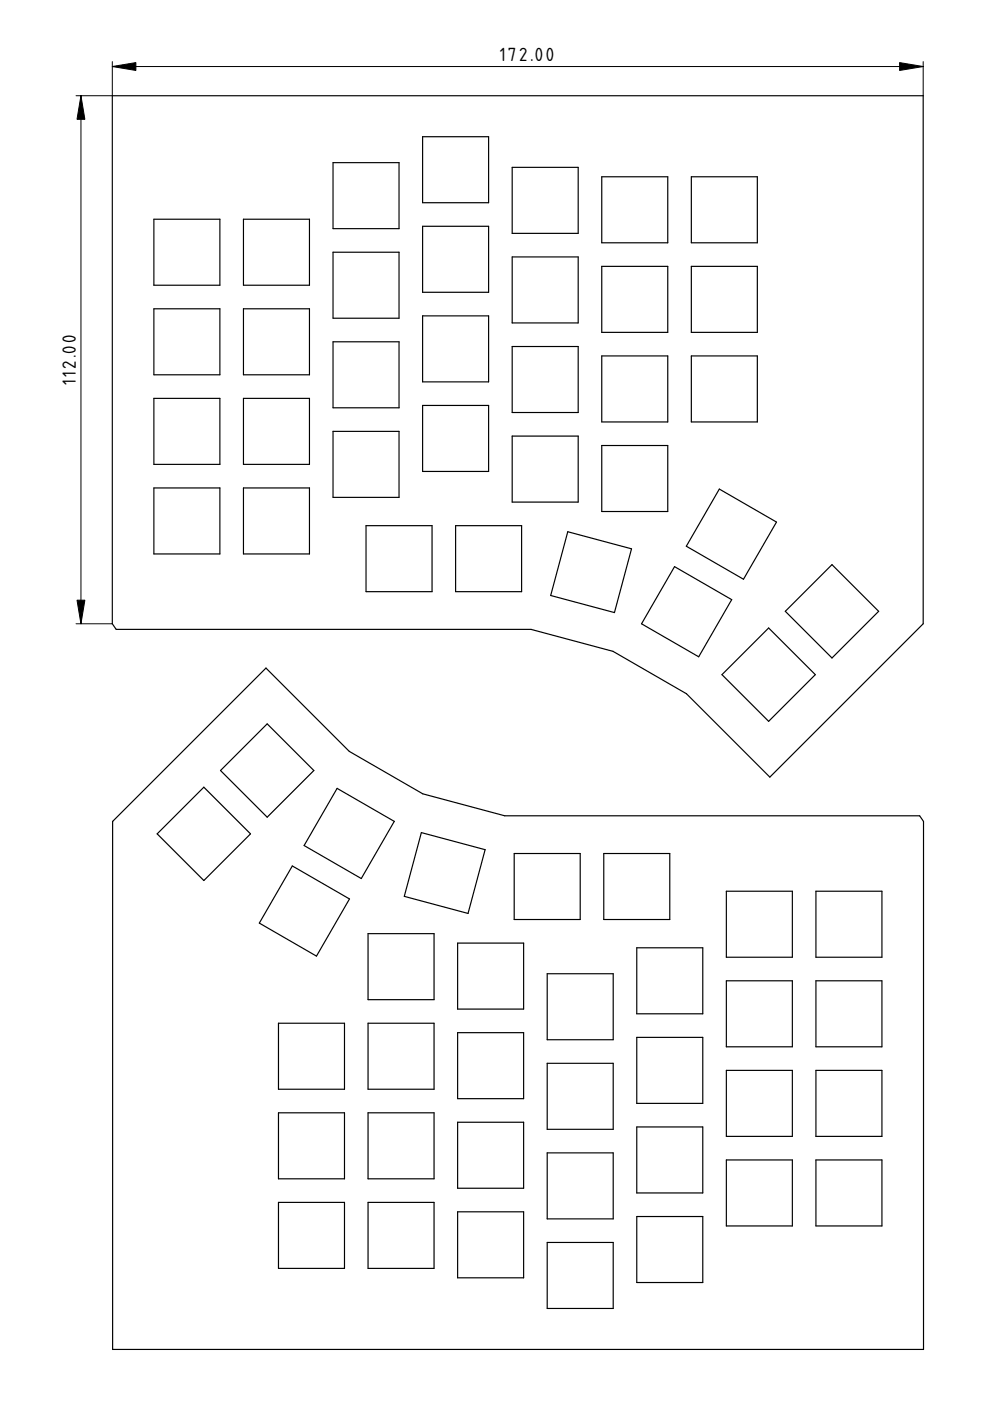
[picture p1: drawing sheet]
<svg xmlns="http://www.w3.org/2000/svg" width="210mm" height="297mm" viewBox="0 0 210 297" stroke-linecap="round" stroke-linejoin="round" font-family="sans-serif">
<defs><g id="words">
<g font-size="5">
<text x="106" y="13">172.00</text>
<text x="16.1" y="81.7" transform="rotate(-90 16.1 81.7)">112.00</text>
</g>
</g></defs>
<path d="M109.8 92.5h.1" fill="none" stroke="#000" stroke-width=".21"/>
<g fill="#fff">
<path d="M152.5 103.7l12.1 7-7 12.1-12.1-7z" fill-rule="evenodd"/>
<path d="M120.4 112.7l13.5 3.7-3.6 13.5-13.5-3.6z" fill-rule="evenodd"/>
<path d="M143 120.1l12.1 7-7 12.2-12.1-7z" fill-rule="evenodd"/>
<path d="M70.6 34.5h14v14h-14z" fill-rule="evenodd"/>
<path d="M146.6 37.5h14v14h-14z" fill-rule="evenodd"/>
<path d="M32.6 46.5h14v14h-14z" fill-rule="evenodd"/>
<path d="M127.6 37.5h14v14h-14z" fill-rule="evenodd"/>
<path d="M89.6 29h14v14h-14z" fill-rule="evenodd"/>
<path d="M77.6 111.5h14v13.9h-14z" fill-rule="evenodd"/>
<path d="M51.6 103.5h14v13.9h-14z" fill-rule="evenodd"/>
<path d="M146.6 56.5h14v14h-14z" fill-rule="evenodd"/>
<path d="M127.6 94.5h14v14h-14z" fill-rule="evenodd"/>
<path d="M89.6 67h14v14h-14z" fill-rule="evenodd"/>
<path d="M108.6 92.5h14v14h-14z" fill-rule="evenodd"/>
</g>
<path d="M109.8 92.5h.1" fill="none" stroke="#000" stroke-width=".21"/>
<g fill="#fff">
<path d="M108.6 73.5h14v14h-14z" fill-rule="evenodd"/>
<path d="M51.6 84.5h14v14h-14z" fill-rule="evenodd"/>
<path d="M89.6 86h14v14h-14z" fill-rule="evenodd"/>
<path d="M96.6 111.5h14v13.9h-14z" fill-rule="evenodd"/>
<path d="M146.6 75.5h14v14h-14z" fill-rule="evenodd"/>
<path d="M127.6 75.5h14v14h-14z" fill-rule="evenodd"/>
<path d="M127.6 56.5h14v14h-14z" fill-rule="evenodd"/>
<path d="M108.6 54.5h14v14h-14z" fill-rule="evenodd"/>
<path d="M70.6 91.5h14v14h-14z" fill-rule="evenodd"/>
<path d="M70.6 53.5h14v14h-14z" fill-rule="evenodd"/>
<path d="M51.6 46.5h14v14h-14z" fill-rule="evenodd"/>
<path d="M32.6 103.5h14v13.9h-14z" fill-rule="evenodd"/>
<path d="M32.6 84.5h14v14h-14z" fill-rule="evenodd"/>
<path d="M89.6 48h14v14h-14z" fill-rule="evenodd"/>
<path d="M108.6 35.5h14v14h-14z" fill-rule="evenodd"/>
<path d="M51.6 65.5h14v14h-14z" fill-rule="evenodd"/>
<path d="M70.6 72.5h14v14h-14z" fill-rule="evenodd"/>
<path d="M32.6 65.5h14v14h-14z" fill-rule="evenodd"/>
<path d="M163 133.1l9.9 9.9-9.9 9.9-9.9-9.9z" fill-rule="evenodd"/>
<path d="M166.5 129.6l9.9-9.9 9.9 9.9-9.9 9.9z" fill-rule="evenodd"/>
</g>
<g fill="none" stroke="#000" stroke-width=".25">
<path d="M23.8 20.3h171.9v112l-32.5 32.5-17.6-17.7-15.6-9-17.4-4.7h-88l-.8-1.1zM70.6 34.5h14v14h-14zM89.6 29h14v14h-14zM108.6 35.5h14v14h-14zM127.6 37.5h14v14h-14zM146.6 37.5h14v14h-14zM32.6 46.5h14v14h-14zM51.6 46.5h14v14h-14zM70.6 53.5h14v14h-14zM89.6 48h14v14h-14zM108.6 54.5h14v14h-14zM127.6 56.5h14v14h-14z"/>
<path d="M146.6 56.5h14v14h-14zM32.6 65.5h14v14h-14zM51.6 65.5h14v14h-14zM70.6 72.5h14v14h-14zM89.6 67h14v14h-14zM108.6 73.5h14v14h-14zM127.6 75.5h14v14h-14zM146.6 75.5h14v14h-14zM32.6 84.5h14v14h-14zM51.6 84.5h14v14h-14zM70.6 91.5h14v14h-14zM89.6 86h14v14h-14z"/>
<path d="M108.6 92.5h14v14h-14zM127.6 94.5h14v14h-14zM32.6 103.5h14v13.9h-14zM51.6 103.5h14v13.9h-14zM77.6 111.5h14v13.9h-14zM96.6 111.5h14v13.9h-14zM120.4 112.7l13.5 3.7-3.6 13.5-13.5-3.6zM152.5 103.7l12.1 7-7 12.1-12.1-7zM143 120.1l12.1 7-7 12.2-12.1-7zM166.5 129.6l9.9-9.9 9.9 9.9-9.9 9.9zM153.1 143l9.9-9.9 9.9 9.9-9.9 9.9z"/>
</g>
<path d="M23.8 14.1h171.9M23.8 13.1v7.2h-7.7M195.7 13.1v7.2M17.2 20.3v112M109.8 92.5h.1M16.1 132.3h7.7" fill="none" stroke="#000" stroke-width=".21"/>
<path d="M23.8 14.1l5-.8v1.6zM190.7 13.3l5 .8-5 .8zM17.2 20.3l.8 5h-1.7zM16.3 127.3h1.7l-.8 5z" fill="#000" stroke="#000" stroke-width=".21"/>
<path d="M23.9 174.2l32.5-32.6 17.7 17.7 15.5 9 17.4 4.7h88l.8 1.2v111.9h-171.9z" fill-rule="evenodd" fill="#fff"/>
<path d="M109.8 213.9h.1" fill="none" stroke="#000" stroke-width=".21"/>
<g fill="#fff">
<path d="M62 183.6l12.1 7-7 12.1-12.1-7z" fill-rule="evenodd"/>
<path d="M89.3 176.5l13.6 3.6-3.7 13.6-13.5-3.7z" fill-rule="evenodd"/>
<path d="M71.5 167.2l12.1 6.9-7 12.2-12.1-7z" fill-rule="evenodd"/>
<path d="M173 245.9h14v14h-14z" fill-rule="evenodd"/>
<path d="M128 181h14v14h-14z" fill-rule="evenodd"/>
<path d="M97 256.9h14v14h-14z" fill-rule="evenodd"/>
<path d="M116 244.4h14v14h-14z" fill-rule="evenodd"/>
<path d="M78 216.9h14v14h-14z" fill-rule="evenodd"/>
<path d="M154 189h14v14h-14z" fill-rule="evenodd"/>
<path d="M135 201h14v13.9h-14z" fill-rule="evenodd"/>
<path d="M116 263.4h14v14h-14z" fill-rule="evenodd"/>
<path d="M173 226.9h14v14h-14z" fill-rule="evenodd"/>
<path d="M59 235.9h14v14h-14z" fill-rule="evenodd"/>
<path d="M154 226.9h14v14h-14z" fill-rule="evenodd"/>
<path d="M78 254.9h14v14h-14z" fill-rule="evenodd"/>
<path d="M97 218.9h14v14h-14z" fill-rule="evenodd"/>
<path d="M116 225.4h14v14h-14z" fill-rule="evenodd"/>
<path d="M59 216.9h14v14h-14z" fill-rule="evenodd"/>
<path d="M97 200h14v13.9h-14z" fill-rule="evenodd"/>
</g>
<path d="M109.8 213.9h.1" fill="none" stroke="#000" stroke-width=".21"/>
<g fill="#fff">
<path d="M116 206.4h14v14h-14z" fill-rule="evenodd"/>
<path d="M109 181h14v14h-14z" fill-rule="evenodd"/>
<path d="M135 219.9h14v14h-14z" fill-rule="evenodd"/>
<path d="M78 198h14v13.9h-14z" fill-rule="evenodd"/>
<path d="M173 207.9h14v14h-14z" fill-rule="evenodd"/>
<path d="M154 207.9h14v14h-14z" fill-rule="evenodd"/>
<path d="M78 235.9h14v14h-14z" fill-rule="evenodd"/>
<path d="M173 189h14v14h-14z" fill-rule="evenodd"/>
<path d="M97 237.9h14v14h-14z" fill-rule="evenodd"/>
<path d="M135 238.9h14v14h-14z" fill-rule="evenodd"/>
<path d="M135 257.9h14v14h-14z" fill-rule="evenodd"/>
<path d="M154 245.9h14v14h-14z" fill-rule="evenodd"/>
<path d="M59 254.9h14v14h-14z" fill-rule="evenodd"/>
<path d="M46.8 163.4l9.8-9.9 9.9 9.9-9.9 9.9z" fill-rule="evenodd"/>
<path d="M43.2 166.9l9.9 9.9-9.9 9.9-9.9-9.9z" fill-rule="evenodd"/>
</g>
<g fill="none" stroke="#000" stroke-width=".25">
<path d="M56.4 141.6l17.7 17.7 15.5 9 17.4 4.7h88l.8 1.2v111.9h-171.9v-111.9zM56.6 153.5l9.9 9.9-9.9 9.9-9.8-9.9zM43.2 166.9l9.9 9.9-9.9 9.9-9.9-9.9zM71.5 167.2l12.1 6.9-7 12.2-12.1-7zM89.3 176.5l13.6 3.6-3.7 13.6-13.5-3.7zM62 183.6l12.1 7-7 12.1-12.1-7zM78 198h14v13.9h-14zM97 200h14v13.9h-14zM109 181h14v14h-14zM128 181h14v14h-14zM154 189h14v14h-14zM173 189h14v14h-14z"/>
<path d="M59 216.9h14v14h-14zM78 216.9h14v14h-14zM97 218.9h14v14h-14zM116 206.4h14v14h-14zM135 201h14v13.9h-14zM135 219.9h14v14h-14zM154 207.9h14v14h-14zM173 207.9h14v14h-14zM59 235.9h14v14h-14zM78 235.9h14v14h-14zM97 237.9h14v14h-14zM116 225.4h14v14h-14z"/>
<path d="M135 238.9h14v14h-14zM154 226.9h14v14h-14zM173 226.9h14v14h-14zM59 254.9h14v14h-14zM78 254.9h14v14h-14zM97 256.9h14v14h-14zM116 244.4h14v14h-14zM135 257.9h14v14h-14zM154 245.9h14v14h-14zM173 245.9h14v14h-14zM116 263.4h14v14h-14z"/>
</g>
<use href="#words"/>
</svg>
